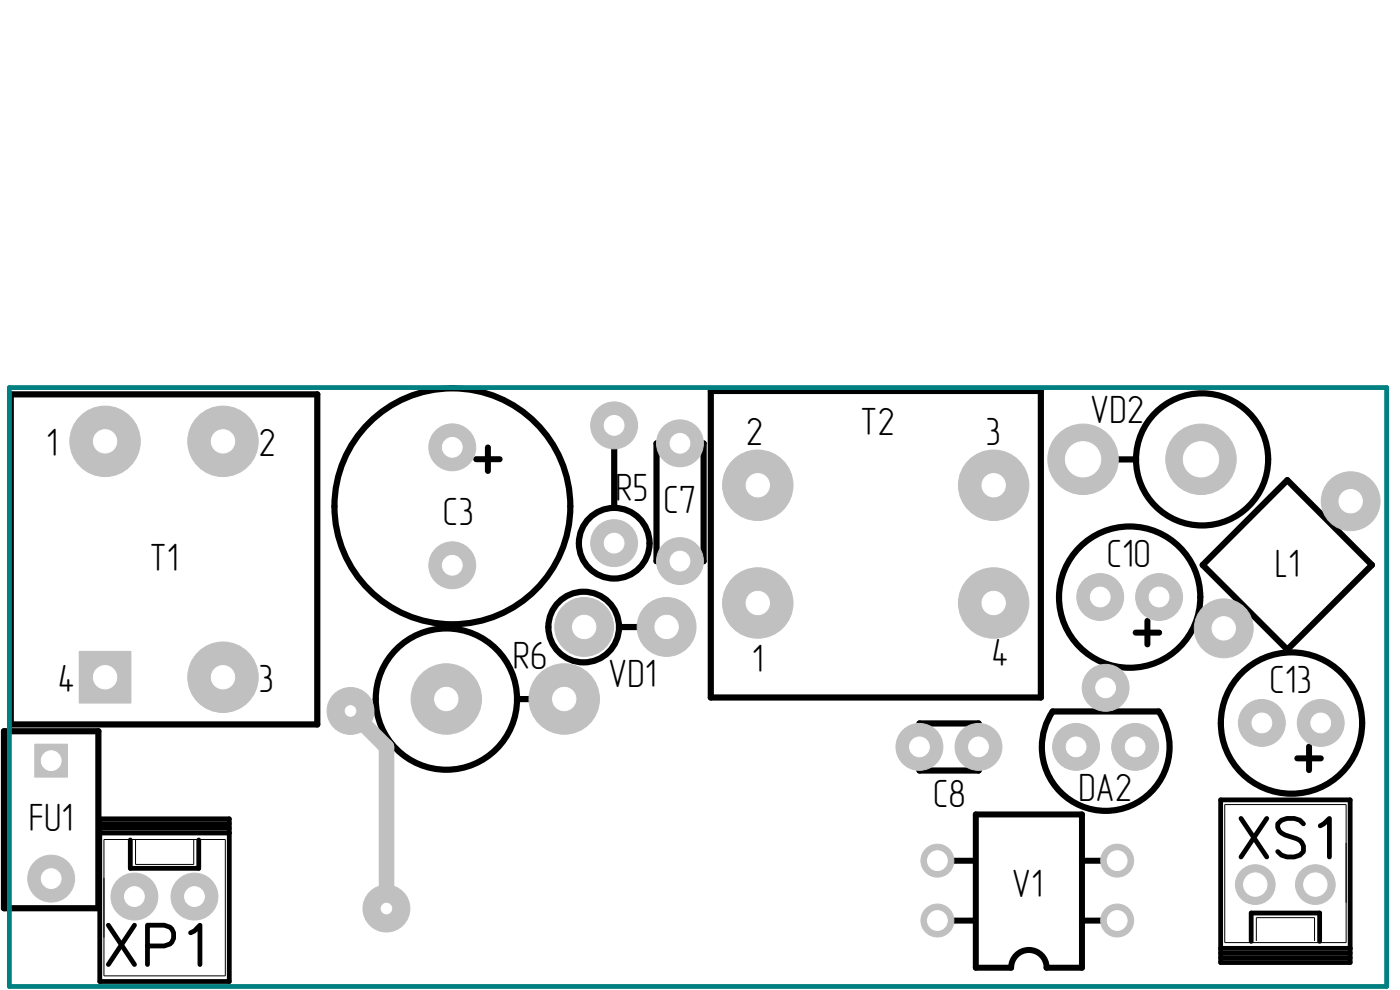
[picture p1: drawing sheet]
<svg xmlns="http://www.w3.org/2000/svg" width="297mm" height="210mm" viewBox="0 0 297 210" stroke-linecap="round" stroke-linejoin="round" font-family="sans-serif">
<defs><g id="words">
<g font-size="8.4">
<text x="231.3" y="89.8">VD2</text>
<text x="158.2" y="94.3">2</text>
<text x="182.5" y="92.4">T2</text>
<text x="209.1" y="94.3">3</text>
<text x="9.8" y="96.8">1</text>
<text x="54.8" y="96.8">2</text>
<text x="130.6" y="106.3">R5</text>
<text x="94" y="111.4">C3</text>
<text x="140.8" y="108.9">C7</text>
<text x="31.7" y="121.2">T1</text>
<text x="234.8" y="120.3">C10</text>
<text x="270.4" y="122.4">L1</text>
<text x="108.8" y="141.9">R6</text>
<text x="159.5" y="142.6">1</text>
<text x="210.4" y="141.4">4</text>
<text x="12.3" y="146.8">4</text>
<text x="54.8" y="146.8">3</text>
<text x="129" y="145.7">VD1</text>
<text x="269.3" y="147">C13</text>
<text x="198" y="171.2">C8</text>
<text x="228.8" y="169.9">DA2</text>
<text x="6.1" y="176.2">FU1</text>
<text x="214.7" y="190.2">V1</text>
</g>
</g></defs>
<path d="M22 178.1h25.8v28.9h-25.8zM28.8 178.1v5.3h12.3v-5.3M259.8 170.7h25.8v29.2h-25.8zM266.5 199.6v-4.9h12.4v4.9" fill="none" stroke="#000" stroke-width=".21"/>
<g fill="none" stroke="#000" stroke-width="1">
<path d="M21.2 173.7h27.4v34.5h-27.4zM21.2 176.7h27.4M21.2 175.7h27.4M21.2 174.7h27.4M27.6 178.2v6h14.6v-6M259 169.7h27.4v34.5h-27.4zM263.3 173.6l5.4 8.2M268.7 173.6l-5.4 8.2M276.5 174.8a3.6 3.6 0 0 0-5.4 0 2.12 2.12 0 0 0 1.5 2.3l2.4 .8a2.27 2.27 0 0 1 1.5 2.7 3.6 3.6 0 0 1-5.4 0M280.1 175.2l.7-.4 1.2-1.2v8.2M23 196.3l5.5 8.3M28.5 196.3l-5.5 8.3"/>
<path d="M40.4 197.9l.8-.4 1.2-1.2v8.3M265.4 199.7v-6h14.6v6M31.3 200.7h3.5l1.3-.5a2.23 2.23 0 0 0 .7-2.4 2.23 2.23 0 0 0-2-1.5h-3.5v8.3M259 201.2h27.4M259 202.2h27.4M259 203.2h27.4"/>
</g>
<g fill="none" stroke="#000" stroke-width="1.3">
<path d="M2.3 83.7h65v70h-65zM101 97.4h5M103.5 94.9v5M130.3 92.8v14.9M139.3 94.1h10v24.9h-10zM150.8 82.9h70v65.1h-70zM229.8 97.5h11.2M273.1 101.9l17.9 17.9-17.9 18-18-18zM131.4 133h9.7M240.9 134.2h5M243.4 131.7v5M.8 155.1h20.1v37.6h-20.1z"/>
<path d="M109.7 148.3h7.5M195.1 153.5h12.5v9.9h-12.5zM223.3 150.9h22.5a13.5 13.5 0 0 1-11.2 21.1 13.5 13.5 0 0 1-11.3-21.1zM277.7 158.4v5M275.2 160.9h5M198.9 182.6h7.5M198.9 195.3h7.5M229.5 182.6h7.5M229.5 195.3h7.5M222 205.3h7.5v-32.5h-22.5v32.5h7.5a3.8 3.8 0 0 1 3.8-3.8 3.8 3.8 0 0 1 3.7 3.8"/>
<circle cx="22.3" cy="93.6" r="2.5"/>
<circle cx="47.3" cy="93.6" r="2.5"/>
<circle cx="96" cy="94.9" r="2.5"/>
<circle cx="130.3" cy="90.3" r="2.5"/>
<circle cx="144.3" cy="94.1" r="2.5"/>
<circle cx="229.8" cy="97.5" r="3.1"/>
<circle cx="254.8" cy="97.5" r="3.1"/>
<circle cx="255" cy="97.5" r="14"/>
<circle cx="96" cy="107.4" r="25"/>
<circle cx="96" cy="119.9" r="2.5"/>
<circle cx="130.3" cy="115.2" r="7.5"/>
<circle cx="130.3" cy="115.2" r="2.5"/>
<circle cx="144.3" cy="119" r="2.5"/>
<circle cx="160.8" cy="103" r="2.5"/>
<circle cx="210.8" cy="103" r="2.5"/>
<circle cx="286.6" cy="106.3" r="2.5"/>
<circle cx="123.8" cy="133" r="7.5"/>
<circle cx="124" cy="133" r="3.1"/>
<circle cx="141.4" cy="133" r="3.1"/>
<circle cx="160.8" cy="127.9" r="2.5"/>
<circle cx="210.8" cy="127.9" r="2.5"/>
<circle cx="233.4" cy="126.7" r="2.5"/>
<circle cx="239.6" cy="126.7" r="15"/>
<circle cx="245.9" cy="126.7" r="2.5"/>
<circle cx="259.6" cy="133.3" r="2.5"/>
<circle cx="22.3" cy="143.7" r="2.5"/>
<circle cx="47.3" cy="143.7" r="2.5"/>
<circle cx="94.7" cy="148.3" r="15"/>
<circle cx="94.7" cy="148.3" r="2.5"/>
<circle cx="119.7" cy="148.3" r="2.5"/>
<circle cx="195.1" cy="158.5" r="2.5"/>
<circle cx="207.6" cy="158.5" r="2.5"/>
<circle cx="228.3" cy="158.5" r="2.5"/>
<circle cx="234.6" cy="145.9" r="2.5"/>
<circle cx="240.8" cy="158.5" r="2.5"/>
<circle cx="267.7" cy="153.4" r="2.5"/>
<circle cx="274" cy="153.4" r="15"/>
<circle cx="280.2" cy="153.4" r="2.5"/>
<circle cx="10.9" cy="161.4" r="2.5"/>
<circle cx="10.9" cy="186.4" r="2.5"/>
<circle cx="198.9" cy="195.3" r="2.5"/>
<circle cx="198.9" cy="182.6" r="2.5"/>
<circle cx="237" cy="182.6" r="2.5"/>
<circle cx="237" cy="195.3" r="2.5"/>
</g>
<path d="M74.4 150.8l7.6 7.7v34.2" fill="none" stroke="#c0c0c0" stroke-width="3.3"/>
<g fill="#c0c0c0" stroke="#c0c0c0" stroke-width=".21">
<circle cx="144.3" cy="119" r="5"/>
<circle cx="144.3" cy="94" r="5"/>
<circle cx="130.3" cy="90.2" r="5"/>
<circle cx="130.3" cy="115.2" r="5"/>
<circle cx="74.4" cy="150.8" r="5"/>
<circle cx="254.8" cy="97.4" r="7.5"/>
<circle cx="229.8" cy="97.4" r="7.5"/>
<circle cx="119.7" cy="148.3" r="7.5"/>
<circle cx="94.7" cy="148.3" r="7.5"/>
<circle cx="95.9" cy="94.9" r="5"/>
<circle cx="95.9" cy="119.9" r="5"/>
<circle cx="82" cy="192.7" r="5"/>
<circle cx="28.5" cy="190.2" r="5"/>
<circle cx="41.3" cy="190.2" r="5"/>
<circle cx="10.9" cy="186.4" r="5"/>
</g>
<g fill="#fff" stroke="#fff" stroke-width=".21">
<circle cx="144.3" cy="119" r="2.1"/>
<circle cx="144.3" cy="94" r="2.1"/>
<circle cx="130.3" cy="90.2" r="2.1"/>
<circle cx="130.3" cy="115.2" r="2.1"/>
<circle cx="74.4" cy="150.8" r="1.12"/>
<circle cx="254.8" cy="97.4" r="3.7"/>
<circle cx="229.8" cy="97.4" r="3.7"/>
<circle cx="119.7" cy="148.3" r="2.48"/>
<circle cx="94.7" cy="148.3" r="2.48"/>
<circle cx="95.9" cy="94.9" r="2.1"/>
<circle cx="95.9" cy="119.9" r="2.1"/>
<circle cx="82" cy="192.7" r="1.12"/>
<circle cx="28.5" cy="190.2" r="2.1"/>
<circle cx="41.3" cy="190.2" r="2.1"/>
<circle cx="10.9" cy="186.4" r="2.1"/>
</g>
<path d="M7.4 157.9h6.9v6.9h-6.9z" fill="#c0c0c0"/>
<path d="M7.4 157.9h6.9v6.9h-6.9z" fill="none" stroke="#c0c0c0" stroke-width=".21"/>
<circle cx="10.9" cy="161.4" r="2.1" fill="#fff" stroke="#fff" stroke-width=".21"/>
<path d="M16.8 138.2h11v10.9h-11z" fill="#c0c0c0"/>
<path d="M16.8 138.2h11v10.9h-11z" fill="none" stroke="#c0c0c0" stroke-width=".21"/>
<g fill="#fff" stroke="#fff" stroke-width=".21">
<circle cx="22.3" cy="143.7" r="2.48"/>
<circle cx="22.3" cy="93.6" r="2.48"/>
<circle cx="47.3" cy="143.7" r="2.48"/>
<circle cx="47.3" cy="93.6" r="2.48"/>
<circle cx="234.5" cy="145.9" r="2.1"/>
<circle cx="228.3" cy="158.4" r="2.1"/>
<circle cx="240.8" cy="158.4" r="2.1"/>
<circle cx="279" cy="187.6" r="2.48"/>
<circle cx="266.3" cy="187.6" r="2.48"/>
<circle cx="237" cy="182.6" r="2.1"/>
<circle cx="198.9" cy="182.6" r="2.1"/>
<circle cx="237" cy="195.3" r="2.1"/>
<circle cx="198.9" cy="195.3" r="2.1"/>
<circle cx="233.4" cy="126.6" r="2.1"/>
<circle cx="245.9" cy="126.6" r="2.1"/>
<circle cx="195.1" cy="158.4" r="2.1"/>
<circle cx="207.6" cy="158.4" r="2.1"/>
<circle cx="210.8" cy="127.9" r="2.48"/>
<circle cx="160.8" cy="127.9" r="2.48"/>
<circle cx="210.8" cy="102.9" r="2.48"/>
<circle cx="160.8" cy="102.9" r="2.48"/>
<circle cx="123.9" cy="133" r="2.48"/>
<circle cx="141.4" cy="133" r="2.48"/>
<circle cx="267.7" cy="153.4" r="2.1"/>
<circle cx="280.2" cy="153.4" r="2.1"/>
<circle cx="286.5" cy="106.3" r="2.48"/>
<circle cx="259.6" cy="133.3" r="2.48"/>
</g>
<g fill="#c0c0c0" stroke="#c0c0c0" stroke-width=".21">
<circle cx="22.3" cy="93.6" r="7.5"/>
<circle cx="47.3" cy="143.7" r="7.5"/>
<circle cx="47.3" cy="93.6" r="7.5"/>
<circle cx="234.5" cy="145.9" r="5"/>
<circle cx="228.3" cy="158.4" r="5"/>
<circle cx="240.8" cy="158.4" r="5"/>
<circle cx="279" cy="187.6" r="4.2"/>
<circle cx="266.3" cy="187.6" r="4.2"/>
<circle cx="237" cy="182.6" r="3.5"/>
<circle cx="198.9" cy="182.6" r="3.5"/>
<circle cx="237" cy="195.3" r="3.5"/>
<circle cx="198.9" cy="195.3" r="3.5"/>
<circle cx="233.4" cy="126.6" r="5"/>
<circle cx="245.9" cy="126.6" r="5"/>
<circle cx="195.1" cy="158.4" r="5"/>
<circle cx="207.6" cy="158.4" r="5"/>
<circle cx="210.8" cy="127.9" r="7.5"/>
<circle cx="160.8" cy="127.9" r="7.5"/>
<circle cx="210.8" cy="102.9" r="7.5"/>
<circle cx="160.8" cy="102.9" r="7.5"/>
<circle cx="123.9" cy="133" r="6.2"/>
<circle cx="141.4" cy="133" r="6.2"/>
<circle cx="267.7" cy="153.4" r="5"/>
<circle cx="280.2" cy="153.4" r="5"/>
<circle cx="286.5" cy="106.3" r="6.2"/>
<circle cx="259.6" cy="133.3" r="6.2"/>
</g>
<path d="M2 82.2h292.2v127.1h-292.2z" fill="none" stroke="#008080" stroke-width="1"/>
<path d="M2 82.2h292.2v127.1h-292.2z" fill="none" stroke="#008080" stroke-width=".63"/>
<use href="#words"/>
</svg>
